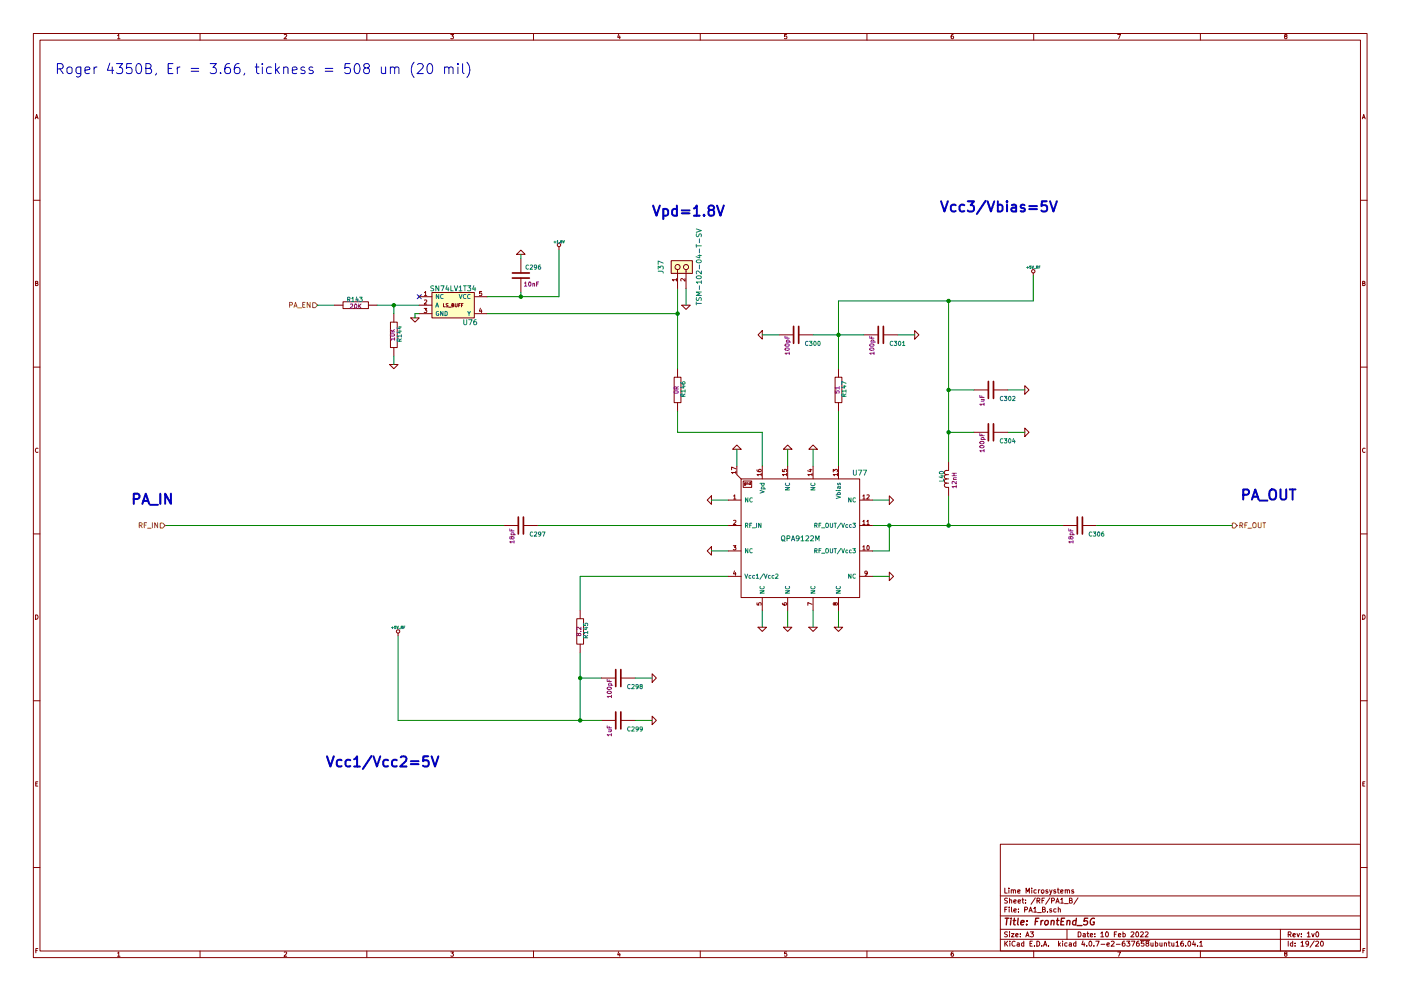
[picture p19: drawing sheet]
EESchema Schematic File Version 2
LIBS:FrontEnd_5G-rescue
LIBS:device
LIBS:conn
LIBS:linear
LIBS:regul
LIBS:74xx
LIBS:cmos4000
LIBS:adc-dac
LIBS:memory
LIBS:xilinx
LIBS:microcontrollers
LIBS:dsp
LIBS:microchip
LIBS:analog_switches
LIBS:motorola
LIBS:texas
LIBS:intel
LIBS:audio
LIBS:interface
LIBS:digital-audio
LIBS:philips
LIBS:display
LIBS:cypress
LIBS:siliconi
LIBS:opto
LIBS:contrib
LIBS:valves
LIBS:ADM7155_Addon-cache
LIBS:LimeMicroBGD_Library
LIBS:power
LIBS:transistors
LIBS:FrontEnd_5G-cache
EELAYER 25 0
EELAYER END
$Descr A3 16535 11693
encoding utf-8
Sheet 19 20
Title "FrontEnd_5G"
Date "10 Feb 2022"
Rev "1v0"
Comp "Lime Microsystems"
Comment1 ""
Comment2 ""
Comment3 ""
Comment4 ""
$EndDescr
Text Notes 650  1050 0    118  ~ 0
\nRoger 4350B, Er = 3.66, tickness = 508 um (20 mil)\n\n
$Comp
L 18pF_0402_GRM1555C1H180JA01D C297
U 1 1
P 6150 6200
F 0 "C297" V 6250 6300 50  0000 L CNN
F 1 "18pF_0402_GRM1555C1H180JA01D" H 5800 6600 50  0001 L CNN
F 2 "SMD0402" H 6150 6500 39  0001 C CNN
F 3 "" H 6200 6300 60  0000 C CNN
F 4 "Mouser" H 6150 6700 60  0001 C CNN "Vendor"
F 5 "81-GRM1555C1H180JA1D" H 6100 6800 60  0001 C CNN "Vendor Part Number"
F 6 "Murata Electronics" H 6150 6900 60  0001 C CNN "Manufacturer"
F 7 "GRM1555C1H180JA01D" H 6200 7000 60  0001 C CNN "Manufacturer Part Number"
F 8 "Multilayer Ceramic Capacitors MLCC - SMD/SMT RECOMMENDED ALT 81-GRM0335C1H180JA1D" H 6250 7100 60  0001 C CNN "Description"
F 9 "18pF" H 6275 6100 50  0000 C CNN "Component Value"
	1    6150 6200
	0    1    1    0   
$EndComp
$Comp
L 18pF_0402_GRM1555C1H180JA01D C306
U 1 1
P 12750 6200
F 0 "C306" V 12850 6300 50  0000 L CNN
F 1 "18pF_0402_GRM1555C1H180JA01D" H 12400 6600 50  0001 L CNN
F 2 "SMD0402" H 12750 6500 39  0001 C CNN
F 3 "" H 12800 6300 60  0000 C CNN
F 4 "Mouser" H 12750 6700 60  0001 C CNN "Vendor"
F 5 "81-GRM1555C1H180JA1D" H 12700 6800 60  0001 C CNN "Vendor Part Number"
F 6 "Murata Electronics" H 12750 6900 60  0001 C CNN "Manufacturer"
F 7 "GRM1555C1H180JA01D" H 12800 7000 60  0001 C CNN "Manufacturer Part Number"
F 8 "Multilayer Ceramic Capacitors MLCC - SMD/SMT RECOMMENDED ALT 81-GRM0335C1H180JA1D" H 12850 7100 60  0001 C CNN "Description"
F 9 "18pF" H 12875 6100 50  0000 C CNN "Component Value"
	1    12750 6200
	0    1    1    0   
$EndComp
$Comp
L 8.2_0402_CRCW04028R20FKED R145
U 1 1
P 6850 7450
F 0 "R145" H 6840 7520 50  0000 C CNN
F 1 "8.2_0402_CRCW04028R20FKED" H 6850 7750 50  0001 C CNN
F 2 "SMD0402" H 6850 7850 60  0001 C CNN
F 3 "" V 6850 7450 60  0000 C CNN
F 4 "Mouser" H 6800 8350 60  0001 C CNN "Vendor"
F 5 "71-CRCW04028R20FKED" H 6800 8250 60  0001 C CNN "Vendor Part Number"
F 6 "Vishay" H 6850 8150 60  0001 C CNN "Manufacturer"
F 7 "CRCW04028R20FKED" H 6850 8050 60  0001 C CNN "Manufacturer Part Number"
F 8 "Thick Film Resistors - SMD 1/16watt 8.2ohms 1% 100ppm" H 6850 7950 60  0001 C CNN "Description"
F 9 "8.2" H 6850 7440 50  0000 C CNN "Component Value"
	1    6850 7450
	0    1    1    0   
$EndComp
$Comp
L 100pF_0402_GRM1555C1H101JA01D C298
U 1 1
P 7300 8000
F 0 "C298" V 7400 8100 50  0000 L CNN
F 1 "100pF_0402_GRM1555C1H101JA01D" H 6950 8400 50  0001 L CNN
F 2 "SMD0402" H 7300 8300 39  0001 C CNN
F 3 "" H 7350 8100 60  0000 C CNN
F 4 "Mouser" H 7300 8500 60  0001 C CNN "Vendor"
F 5 "81-GRM1555C1H101JA1D" H 7250 8600 60  0001 C CNN "Vendor Part Number"
F 6 "Murata Electronics" H 7300 8700 60  0001 C CNN "Manufacturer"
F 7 "GRM1555C1H101JA01D" H 7350 8800 60  0001 C CNN "Manufacturer Part Number"
F 8 "Multilayer Ceramic Capacitors MLCC - SMD/SMT 0402 100pF 50volts C0G 5%" H 7400 8900 60  0001 C CNN "Description"
F 9 "100pF" H 7425 7900 50  0000 C CNN "Component Value"
	1    7300 8000
	0    1    1    0   
$EndComp
$Comp
L 1uF_0402_CC0402ZRY5V5BB105 C299
U 1 1
P 7300 8500
F 0 "C299" V 7400 8600 50  0000 L CNN
F 1 "1uF_0402_CC0402ZRY5V5BB105" H 6700 9050 50  0001 L CNN
F 2 "SMD0402" H 7300 8950 60  0001 C CNN
F 3 "" H 7300 8500 60  0000 C CNN
F 4 "Mouser" H 7300 9550 60  0001 C CNN "Vendor"
F 5 "603-CC402ZRY5V5BB105" H 7300 9450 60  0001 C CNN "Vendor Part Number"
F 6 "Yageo" H 7300 9350 60  0001 C CNN "Manufacturer"
F 7 "CC0402ZRY5V5BB105" H 7300 9250 60  0001 C CNN "Manufacturer Part Number"
F 8 "Multilayer Ceramic Capacitors MLCC - SMD/SMT 1.0uF 6.3V Y5V -20/+80%" H 7300 9150 60  0001 C CNN "Description"
F 9 "1uF" H 7425 8400 50  0000 C CNN "Component Value"
	1    7300 8500
	0    1    1    0   
$EndComp
Wire Wire Line
	8600 6800 6850 6800
Wire Wire Line
	6850 6800 6850 7200
$Comp
L GND #PWR01348
U 1 1
P 7700 8000
F 0 "#PWR01348" H 7700 8000 30  0001 C CNN
F 1 "GND" H 7700 7930 30  0001 C CNN
F 2 "" H 7700 8000 60  0001 C CNN
F 3 "" H 7700 8000 60  0001 C CNN
	1    7700 8000
	0    -1   -1   0   
$EndComp
$Comp
L GND #PWR01349
U 1 1
P 7700 8500
F 0 "#PWR01349" H 7700 8500 30  0001 C CNN
F 1 "GND" H 7700 8430 30  0001 C CNN
F 2 "" H 7700 8500 60  0001 C CNN
F 3 "" H 7700 8500 60  0001 C CNN
	1    7700 8500
	0    -1   -1   0   
$EndComp
Wire Wire Line
	7700 8000 7500 8000
Wire Wire Line
	7700 8500 7500 8500
Wire Wire Line
	6850 7700 6850 8500
Connection ~ 6850 8500
Wire Wire Line
	7100 8000 6850 8000
Connection ~ 6850 8000
Wire Wire Line
	1950 6200 5950 6200
Wire Wire Line
	6350 6200 8600 6200
Wire Wire Line
	10300 6200 12550 6200
Wire Wire Line
	12950 6200 14550 6200
$Comp
L GND #PWR01350
U 1 1
P 9000 7400
F 0 "#PWR01350" H 9000 7400 30  0001 C CNN
F 1 "GND" H 9000 7330 30  0001 C CNN
F 2 "" H 9000 7400 60  0001 C CNN
F 3 "" H 9000 7400 60  0001 C CNN
	1    9000 7400
	1    0    0    -1  
$EndComp
$Comp
L GND #PWR01351
U 1 1
P 9300 7400
F 0 "#PWR01351" H 9300 7400 30  0001 C CNN
F 1 "GND" H 9300 7330 30  0001 C CNN
F 2 "" H 9300 7400 60  0001 C CNN
F 3 "" H 9300 7400 60  0001 C CNN
	1    9300 7400
	1    0    0    -1  
$EndComp
$Comp
L GND #PWR01352
U 1 1
P 9600 7400
F 0 "#PWR01352" H 9600 7400 30  0001 C CNN
F 1 "GND" H 9600 7330 30  0001 C CNN
F 2 "" H 9600 7400 60  0001 C CNN
F 3 "" H 9600 7400 60  0001 C CNN
	1    9600 7400
	1    0    0    -1  
$EndComp
$Comp
L GND #PWR01353
U 1 1
P 9900 7400
F 0 "#PWR01353" H 9900 7400 30  0001 C CNN
F 1 "GND" H 9900 7330 30  0001 C CNN
F 2 "" H 9900 7400 60  0001 C CNN
F 3 "" H 9900 7400 60  0001 C CNN
	1    9900 7400
	1    0    0    -1  
$EndComp
Wire Wire Line
	9900 7200 9900 7400
Wire Wire Line
	9600 7200 9600 7400
Wire Wire Line
	9300 7200 9300 7400
Wire Wire Line
	9000 7200 9000 7400
$Comp
L GND #PWR01354
U 1 1
P 8400 6500
F 0 "#PWR01354" H 8400 6500 30  0001 C CNN
F 1 "GND" H 8400 6430 30  0001 C CNN
F 2 "" H 8400 6500 60  0001 C CNN
F 3 "" H 8400 6500 60  0001 C CNN
	1    8400 6500
	0    1    1    0   
$EndComp
Wire Wire Line
	8600 6500 8400 6500
$Comp
L GND #PWR01355
U 1 1
P 8400 5900
F 0 "#PWR01355" H 8400 5900 30  0001 C CNN
F 1 "GND" H 8400 5830 30  0001 C CNN
F 2 "" H 8400 5900 60  0001 C CNN
F 3 "" H 8400 5900 60  0001 C CNN
	1    8400 5900
	0    1    1    0   
$EndComp
Wire Wire Line
	8600 5900 8400 5900
$Comp
L GND #PWR01356
U 1 1
P 10500 6800
F 0 "#PWR01356" H 10500 6800 30  0001 C CNN
F 1 "GND" H 10500 6730 30  0001 C CNN
F 2 "" H 10500 6800 60  0001 C CNN
F 3 "" H 10500 6800 60  0001 C CNN
	1    10500 6800
	0    -1   -1   0   
$EndComp
Wire Wire Line
	10500 6800 10300 6800
$Comp
L GND #PWR01357
U 1 1
P 10500 5900
F 0 "#PWR01357" H 10500 5900 30  0001 C CNN
F 1 "GND" H 10500 5830 30  0001 C CNN
F 2 "" H 10500 5900 60  0001 C CNN
F 3 "" H 10500 5900 60  0001 C CNN
	1    10500 5900
	0    -1   -1   0   
$EndComp
Wire Wire Line
	10500 5900 10300 5900
$Comp
L GND #PWR01358
U 1 1
P 9300 5300
F 0 "#PWR01358" H 9300 5300 30  0001 C CNN
F 1 "GND" H 9300 5230 30  0001 C CNN
F 2 "" H 9300 5300 60  0001 C CNN
F 3 "" H 9300 5300 60  0001 C CNN
	1    9300 5300
	-1   0    0    1   
$EndComp
$Comp
L GND #PWR01359
U 1 1
P 9600 5300
F 0 "#PWR01359" H 9600 5300 30  0001 C CNN
F 1 "GND" H 9600 5230 30  0001 C CNN
F 2 "" H 9600 5300 60  0001 C CNN
F 3 "" H 9600 5300 60  0001 C CNN
	1    9600 5300
	-1   0    0    1   
$EndComp
Wire Wire Line
	9600 5500 9600 5300
Wire Wire Line
	9300 5500 9300 5300
Wire Wire Line
	10300 6500 10500 6500
Wire Wire Line
	10500 6500 10500 6200
Connection ~ 10500 6200
$Comp
L 0R_0402_RC0402JR-070RL R146
U 1 1
P 8000 4600
F 0 "R146" H 7990 4670 50  0000 C CNN
F 1 "0R_0402_RC0402JR-070RL" H 8000 4750 50  0001 C CNN
F 2 "SMD0402" H 8000 4850 60  0001 C CNN
F 3 "" H 7990 4670 60  0000 C CNN
F 4 "Mouser" H 8000 5250 60  0001 C CNN "Vendor"
F 5 "603-RC0402JR-070RL" H 8000 5350 60  0001 C CNN "Vendor Part Number"
F 6 "Yageo" H 8000 5150 60  0001 C CNN "Manufacturer"
F 7 "RC0402JR-070RL" H 8000 5050 60  0001 C CNN "Manufacturer Part Number"
F 8 "Thick Film Resistors - SMD ZERO OHM JUMPER" H 8000 4950 60  0001 C CNN "Description"
F 9 "0R" H 8000 4590 50  0000 C CNN "Component Value"
	1    8000 4600
	0    1    1    0   
$EndComp
$Comp
L GND #PWR01360
U 1 1
P 8100 3600
F 0 "#PWR01360" H 8100 3600 30  0001 C CNN
F 1 "GND" H 8100 3530 30  0001 C CNN
F 2 "" H 8100 3600 60  0001 C CNN
F 3 "" H 8100 3600 60  0001 C CNN
	1    8100 3600
	1    0    0    -1  
$EndComp
Wire Wire Line
	8100 3400 8100 3600
Wire Wire Line
	8000 3400 8000 4350
$Comp
L 51_0402_CRCW040251R0FKEDC R147
U 1 1
P 9900 4600
F 0 "R147" H 9890 4670 50  0000 C CNN
F 1 "51_0402_CRCW040251R0FKEDC" H 9900 4900 50  0001 C CNN
F 2 "SMD0402" H 9900 5000 60  0001 C CNN
F 3 "" V 9900 4600 60  0000 C CNN
F 4 "Mouser" H 9850 5500 60  0001 C CNN "Vendor"
F 5 "71-CRCW040251R0FKEDC" H 9850 5400 60  0001 C CNN "Vendor Part Number"
F 6 "Vishay" H 9900 5300 60  0001 C CNN "Manufacturer"
F 7 "CRCW040251R0FKEDC" H 9900 5200 60  0001 C CNN "Manufacturer Part Number"
F 8 "Thick Film Resistors - SMD 1/16watt 51ohms 1% Commercial Use" H 9900 5100 60  0001 C CNN "Description"
F 9 "51" H 9900 4590 50  0000 C CNN "Component Value"
	1    9900 4600
	0    1    1    0   
$EndComp
$Comp
L 100pF_0402_GRM1555C1H101JA01D C300
U 1 1
P 9400 3950
F 0 "C300" V 9500 4050 50  0000 L CNN
F 1 "100pF_0402_GRM1555C1H101JA01D" H 9050 4350 50  0001 L CNN
F 2 "SMD0402" H 9400 4250 39  0001 C CNN
F 3 "" H 9450 4050 60  0000 C CNN
F 4 "Mouser" H 9400 4450 60  0001 C CNN "Vendor"
F 5 "81-GRM1555C1H101JA1D" H 9350 4550 60  0001 C CNN "Vendor Part Number"
F 6 "Murata Electronics" H 9400 4650 60  0001 C CNN "Manufacturer"
F 7 "GRM1555C1H101JA01D" H 9450 4750 60  0001 C CNN "Manufacturer Part Number"
F 8 "Multilayer Ceramic Capacitors MLCC - SMD/SMT 0402 100pF 50volts C0G 5%" H 9500 4850 60  0001 C CNN "Description"
F 9 "100pF" H 9525 3850 50  0000 C CNN "Component Value"
	1    9400 3950
	0    1    1    0   
$EndComp
$Comp
L 100pF_0402_GRM1555C1H101JA01D C301
U 1 1
P 10400 3950
F 0 "C301" V 10500 4050 50  0000 L CNN
F 1 "100pF_0402_GRM1555C1H101JA01D" H 10050 4350 50  0001 L CNN
F 2 "SMD0402" H 10400 4250 39  0001 C CNN
F 3 "" H 10450 4050 60  0000 C CNN
F 4 "Mouser" H 10400 4450 60  0001 C CNN "Vendor"
F 5 "81-GRM1555C1H101JA1D" H 10350 4550 60  0001 C CNN "Vendor Part Number"
F 6 "Murata Electronics" H 10400 4650 60  0001 C CNN "Manufacturer"
F 7 "GRM1555C1H101JA01D" H 10450 4750 60  0001 C CNN "Manufacturer Part Number"
F 8 "Multilayer Ceramic Capacitors MLCC - SMD/SMT 0402 100pF 50volts C0G 5%" H 10500 4850 60  0001 C CNN "Description"
F 9 "100pF" H 10525 3850 50  0000 C CNN "Component Value"
	1    10400 3950
	0    1    1    0   
$EndComp
$Comp
L GND #PWR01361
U 1 1
P 9000 3950
F 0 "#PWR01361" H 9000 3950 30  0001 C CNN
F 1 "GND" H 9000 3880 30  0001 C CNN
F 2 "" H 9000 3950 60  0001 C CNN
F 3 "" H 9000 3950 60  0001 C CNN
	1    9000 3950
	0    1    1    0   
$EndComp
$Comp
L GND #PWR01362
U 1 1
P 10800 3950
F 0 "#PWR01362" H 10800 3950 30  0001 C CNN
F 1 "GND" H 10800 3880 30  0001 C CNN
F 2 "" H 10800 3950 60  0001 C CNN
F 3 "" H 10800 3950 60  0001 C CNN
	1    10800 3950
	0    -1   -1   0   
$EndComp
Wire Wire Line
	9900 3550 12200 3550
Wire Wire Line
	9900 3550 9900 4350
Wire Wire Line
	9900 4850 9900 5500
Wire Wire Line
	10800 3950 10600 3950
Wire Wire Line
	9600 3950 10200 3950
Connection ~ 9900 3950
Wire Wire Line
	9200 3950 9000 3950
$Comp
L 12nH_0402_0402CS-12NXJLW L40
U 1 1
P 11200 5650
F 0 "L40" V 11115 5680 50  0000 C CNN
F 1 "12nH_0402_0402CS-12NXJLW" H 11200 6100 50  0001 C CNN
F 2 "SMD0402" H 11200 6200 60  0001 C CNN
F 3 "" H 11200 5650 60  0000 C CNN
F 4 "Mouser" H 11200 6700 60  0001 C CNN "Vendor"
F 5 "994-0402CS-12NXJLW" H 11200 6600 60  0001 C CNN "Vendor Part Number"
F 6 "COILCRAFT" H 11200 6500 60  0001 C CNN "Manufacturer"
F 7 "0402CS-12NXJLW" H 11200 6400 60  0001 C CNN "Manufacturer Part Number"
F 8 "Fixed Inductors 0402CS AEC-Q200 12 nH 5 % 0.64 A" H 11200 6300 60  0001 C CNN "Description"
F 9 "12nH" V 11265 5630 50  0000 C CNN "Component Value"
	1    11200 5650
	1    0    0    -1  
$EndComp
$Comp
L 100pF_0402_GRM1555C1H101JA01D C304
U 1 1
P 11700 5100
F 0 "C304" V 11800 5200 50  0000 L CNN
F 1 "100pF_0402_GRM1555C1H101JA01D" H 11350 5500 50  0001 L CNN
F 2 "SMD0402" H 11700 5400 39  0001 C CNN
F 3 "" H 11750 5200 60  0000 C CNN
F 4 "Mouser" H 11700 5600 60  0001 C CNN "Vendor"
F 5 "81-GRM1555C1H101JA1D" H 11650 5700 60  0001 C CNN "Vendor Part Number"
F 6 "Murata Electronics" H 11700 5800 60  0001 C CNN "Manufacturer"
F 7 "GRM1555C1H101JA01D" H 11750 5900 60  0001 C CNN "Manufacturer Part Number"
F 8 "Multilayer Ceramic Capacitors MLCC - SMD/SMT 0402 100pF 50volts C0G 5%" H 11800 6000 60  0001 C CNN "Description"
F 9 "100pF" H 11825 5000 50  0000 C CNN "Component Value"
	1    11700 5100
	0    1    1    0   
$EndComp
$Comp
L 1uF_0402_CC0402ZRY5V5BB105 C302
U 1 1
P 11700 4600
F 0 "C302" V 11800 4700 50  0000 L CNN
F 1 "1uF_0402_CC0402ZRY5V5BB105" H 11100 5150 50  0001 L CNN
F 2 "SMD0402" H 11700 5050 60  0001 C CNN
F 3 "" H 11700 4600 60  0000 C CNN
F 4 "Mouser" H 11700 5650 60  0001 C CNN "Vendor"
F 5 "603-CC402ZRY5V5BB105" H 11700 5550 60  0001 C CNN "Vendor Part Number"
F 6 "Yageo" H 11700 5450 60  0001 C CNN "Manufacturer"
F 7 "CC0402ZRY5V5BB105" H 11700 5350 60  0001 C CNN "Manufacturer Part Number"
F 8 "Multilayer Ceramic Capacitors MLCC - SMD/SMT 1.0uF 6.3V Y5V -20/+80%" H 11700 5250 60  0001 C CNN "Description"
F 9 "1uF" H 11825 4500 50  0000 C CNN "Component Value"
	1    11700 4600
	0    1    1    0   
$EndComp
$Comp
L GND #PWR01363
U 1 1
P 12100 4600
F 0 "#PWR01363" H 12100 4600 30  0001 C CNN
F 1 "GND" H 12100 4530 30  0001 C CNN
F 2 "" H 12100 4600 60  0001 C CNN
F 3 "" H 12100 4600 60  0001 C CNN
	1    12100 4600
	0    -1   -1   0   
$EndComp
$Comp
L GND #PWR01364
U 1 1
P 12100 5100
F 0 "#PWR01364" H 12100 5100 30  0001 C CNN
F 1 "GND" H 12100 5030 30  0001 C CNN
F 2 "" H 12100 5100 60  0001 C CNN
F 3 "" H 12100 5100 60  0001 C CNN
	1    12100 5100
	0    -1   -1   0   
$EndComp
Wire Wire Line
	12100 4600 11900 4600
Wire Wire Line
	12100 5100 11900 5100
Wire Wire Line
	11200 5850 11200 6200
Connection ~ 11200 6200
Connection ~ 11200 3550
Wire Wire Line
	11500 4600 11200 4600
Connection ~ 11200 4600
Wire Wire Line
	11200 5100 11500 5100
Connection ~ 11200 5100
Text Notes 1550 5950 0    120  ~ 24
PA_IN
Text Notes 14650 5900 0    120  ~ 24
PA_OUT
Text Notes 3850 9050 0    120  ~ 24
Vcc1/Vcc2=5V
Text Notes 11100 2500 0    120  ~ 24
Vcc3/Vbias=5V
Text Notes 7700 2550 0    120  ~ 24
Vpd=1.8V
$Comp
L GND #PWR01365
U 1 1
P 8700 5300
F 0 "#PWR01365" H 8700 5300 30  0001 C CNN
F 1 "GND" H 8700 5230 30  0001 C CNN
F 2 "" H 8700 5300 60  0001 C CNN
F 3 "" H 8700 5300 60  0001 C CNN
	1    8700 5300
	-1   0    0    1   
$EndComp
Wire Wire Line
	9000 5500 9000 5100
Wire Wire Line
	9000 5100 8000 5100
Wire Wire Line
	8000 5100 8000 4850
Wire Wire Line
	8700 5500 8700 5300
$Comp
L QPA9122M U77
U 1 1
P 9450 6350
F 0 "U77" H 10150 7125 60  0000 C CNN
F 1 "QPA9122M" H 9450 6350 60  0000 C CNN
F 2 "QPA9122MTR7" H 9450 7700 60  0001 C CNN
F 3 "" H 3900 8300 60  0000 C CNN
F 4 "Mouser" H 9450 8300 60  0001 C CNN "Vendor"
F 5 "772-QPA9122MTR7" H 9450 8200 60  0001 C CNN "Vendor Part Number"
F 6 "Qorvo" H 9450 8100 60  0001 C CNN "Manufacturer"
F 7 "QPA9122MTR7" H 9450 8000 60  0001 C CNN "Manufacturer Part Number"
F 8 "RF Amplifier 2.3-5.0 GHz 0.5W Driver Amp w/enhanced A" H 9450 7900 60  0001 C CNN "Description"
F 9 "QPA9122MTR7" H 9450 7800 60  0001 C CNN "Component Value"
	1    9450 6350
	1    0    0    -1  
$EndComp
Text HLabel 1950 6200 0    59   Input ~ 0
RF_IN
Text HLabel 14550 6200 2    59   Output ~ 0
RF_OUT
Text HLabel 3750 3600 0    59   Input ~ 0
PA_EN
$Comp
L +5V_RF #PWR01366
U 1 1
P 12200 3250
F 0 "#PWR01366" H 12200 3300 20  0001 C CNN
F 1 "+5V_RF" H 12200 3350 30  0000 C CNN
F 2 "" H 12200 3250 60  0000 C CNN
F 3 "" H 12200 3250 60  0000 C CNN
	1    12200 3250
	1    0    0    -1  
$EndComp
Wire Wire Line
	12200 3550 12200 3250
$Comp
L +5V_RF #PWR01367
U 1 1
P 4700 7500
F 0 "#PWR01367" H 4700 7550 20  0001 C CNN
F 1 "+5V_RF" H 4700 7600 30  0000 C CNN
F 2 "" H 4700 7500 60  0000 C CNN
F 3 "" H 4700 7500 60  0000 C CNN
	1    4700 7500
	1    0    0    -1  
$EndComp
Wire Wire Line
	4700 7500 4700 8500
Wire Wire Line
	5750 3700 8000 3700
$Comp
L GND-RESCUE-LMS8001_AppPCB #PWR01368
U 1 1
P 4900 3750
F 0 "#PWR01368" H 4900 3800 30  0001 C CNN
F 1 "GND" H 4900 3680 30  0001 C CNN
F 2 "" H 4900 3750 60  0000 C CNN
F 3 "" H 4900 3750 60  0000 C CNN
	1    4900 3750
	1    0    0    -1  
$EndComp
NoConn ~ 4950 3500
$Comp
L 10nF_0402 C296
U 1 1
P 6150 3250
F 0 "C296" H 6200 3350 50  0000 L CNN
F 1 "10nF_0402" H 5950 3650 50  0001 L CNN
F 2 "SMD0402" H 6150 3550 60  0001 C CNN
F 3 "" H 6150 3250 60  0000 C CNN
F 4 "DigiKey" H 6150 4050 60  0001 C CNN "Vendor"
F 5 "311-1045-1-ND" H 6200 4150 60  0001 C CNN "Vendor Part Number"
F 6 "Yageo" H 6150 3950 60  0001 C CNN "Manufacturer"
F 7 "CC0402ZRY5V7BB103" H 6200 3850 60  0001 C CNN "Manufacturer Part Number"
F 8 "CAP_CER_10000PF_16V_Y5V_0402" H 6200 3750 60  0001 C CNN "Description"
F 9 "10nF" H 6275 3150 50  0000 C CNN "Component Value"
	1    6150 3250
	1    0    0    -1  
$EndComp
$Comp
L GND-RESCUE-LMS8001_AppPCB #PWR01369
U 1 1
P 6150 3000
F 0 "#PWR01369" H 6150 3050 30  0001 C CNN
F 1 "GND" H 6150 2930 30  0001 C CNN
F 2 "" H 6150 3000 60  0000 C CNN
F 3 "" H 6150 3000 60  0000 C CNN
	1    6150 3000
	1    0    0    1   
$EndComp
Wire Wire Line
	6150 3050 6150 3000
Wire Wire Line
	6150 3450 6150 3500
Wire Wire Line
	5750 3500 6600 3500
Connection ~ 6150 3500
Wire Wire Line
	4900 3750 4900 3700
Wire Wire Line
	4900 3700 4950 3700
Wire Wire Line
	6600 3500 6600 2950
Wire Wire Line
	3750 3600 3950 3600
$Comp
L 10K_0402 R144
U 1 1
P 4650 3950
F 0 "R144" H 4640 4020 50  0000 C CNN
F 1 "10K_0402" H 4650 4100 50  0001 C CNN
F 2 "SMD0402" H 4650 4200 60  0001 C CNN
F 3 "" V 4650 3950 60  0000 C CNN
F 4 "Digi-Key" H 4650 4600 60  0001 C CNN "Vendor"
F 5 "-" H 4650 4700 60  0001 C CNN "Vendor Part Number"
F 6 "-" H 4650 4500 60  0001 C CNN "Manufacturer"
F 7 "-" H 4650 4400 60  0001 C CNN "Manufacturer Part Number"
F 8 "-" H 4650 4300 60  0001 C CNN "Description"
F 9 "10K" H 4650 3940 50  0000 C CNN "Component Value"
	1    4650 3950
	0    1    1    0   
$EndComp
$Comp
L GND-RESCUE-LMS8001_AppPCB #PWR01370
U 1 1
P 4650 4300
F 0 "#PWR01370" H 4650 4350 30  0001 C CNN
F 1 "GND" H 4650 4230 30  0001 C CNN
F 2 "" H 4650 4300 60  0000 C CNN
F 3 "" H 4650 4300 60  0000 C CNN
	1    4650 4300
	1    0    0    -1  
$EndComp
Wire Wire Line
	4650 4300 4650 4200
Wire Wire Line
	4450 3600 4950 3600
Wire Wire Line
	4650 3700 4650 3600
Connection ~ 4650 3600
$Comp
L SN74LV1T34 U76
U 1 1
P 5350 3600
F 0 "U76" H 5550 3400 60  0000 C CNN
F 1 "SN74LV1T34" H 5350 3800 60  0000 C CNN
F 2 "SN74LV1T34" H 5400 4200 60  0001 C CNN
F 3 "" H 5150 3600 60  0000 C CNN
F 4 "Mouser" H 5400 4725 60  0001 C CNN "Vendor"
F 5 "595-SN74LV1T34DCKRG4" H 5400 4625 60  0001 C CNN "Vendor Part Number"
F 6 "SN74LV1T34DCKRG4" H 5400 4425 60  0001 C CNN "Manufacturer"
F 7 "Texas Instruments" H 5400 4525 60  0001 C CNN "Manufacturer Part Number"
F 8 "Translation - Voltage Levels Single Power Supply BUFFER Logic Level Shifter" H 5400 4325 60  0001 C CNN "Description"
F 9 "BUFF_SN74LV1T34" H 5300 4050 60  0001 C CNN "Component Value"
	1    5350 3600
	1    0    0    -1  
$EndComp
Connection ~ 8000 3700
$Comp
L +1.8V #PWR01371
U 1 1
P 6600 2950
F 0 "#PWR01371" H 6600 3090 20  0001 C CNN
F 1 "+1.8V" H 6600 3050 30  0000 C CNN
F 2 "" H 6600 2950 60  0000 C CNN
F 3 "" H 6600 2950 60  0000 C CNN
	1    6600 2950
	1    0    0    -1  
$EndComp
$Comp
L 20K_0402_CRCW040220K0FKEDC R143
U 1 1
P 4200 3600
F 0 "R143" H 4190 3670 50  0000 C CNN
F 1 "20K_0402_CRCW040220K0FKEDC" H 4200 3900 50  0001 C CNN
F 2 "SMD0402" H 4200 4000 60  0001 C CNN
F 3 "" V 4200 3600 60  0000 C CNN
F 4 "Mouser" H 4150 4500 60  0001 C CNN "Vendor"
F 5 "71-CRCW040220K0FKEDC" H 4150 4400 60  0001 C CNN "Vendor Part Number"
F 6 "Vishay" H 4200 4300 60  0001 C CNN "Manufacturer"
F 7 "CRCW040220K0FKEDC" H 4200 4200 60  0001 C CNN "Manufacturer Part Number"
F 8 "Thick Film Resistors - SMD 1/16watt 20Kohms 1% Commercial Use" H 4200 4100 60  0001 C CNN "Description"
F 9 "20K" H 4200 3590 50  0000 C CNN "Component Value"
	1    4200 3600
	1    0    0    -1  
$EndComp
$Comp
L TSM-102-04-T-SV J37
U 1 1
P 8050 3150
F 0 "J37" H 8050 3400 60  0000 C CNN
F 1 "TSM-102-04-T-SV" H 8050 2950 60  0000 C CNN
F 2 "TSM-102-04-T-SV" H 8050 3800 60  0001 C CNN
F 3 "" H 8050 3050 60  0000 C CNN
F 4 "Mouser" H 8050 4275 60  0001 C CNN "Vendor"
F 5 "TSM-102-04-T-SV" H 8050 4000 60  0001 C CNN "Vendor Part Number"
F 6 "Samtec" H 8050 4100 60  0001 C CNN "Manufacturer"
F 7 "200-TSM10204TSV" H 8050 4200 60  0001 C CNN "Manufacturer Part Number"
F 8 "Headers & Wire Housings .100\" Surface Mount Terminal Strip" H 8075 3900 60  0001 C CNN "Description"
F 9 "CONN_HEADER_TSM-102-04-T-SV" H 8050 3700 60  0001 C CNN "Component Value"
	1    8050 3150
	0    -1   -1   0   
$EndComp
Wire Wire Line
	4700 8500 7100 8500
Wire Wire Line
	11200 3550 11200 5450
$EndSCHEMATC
